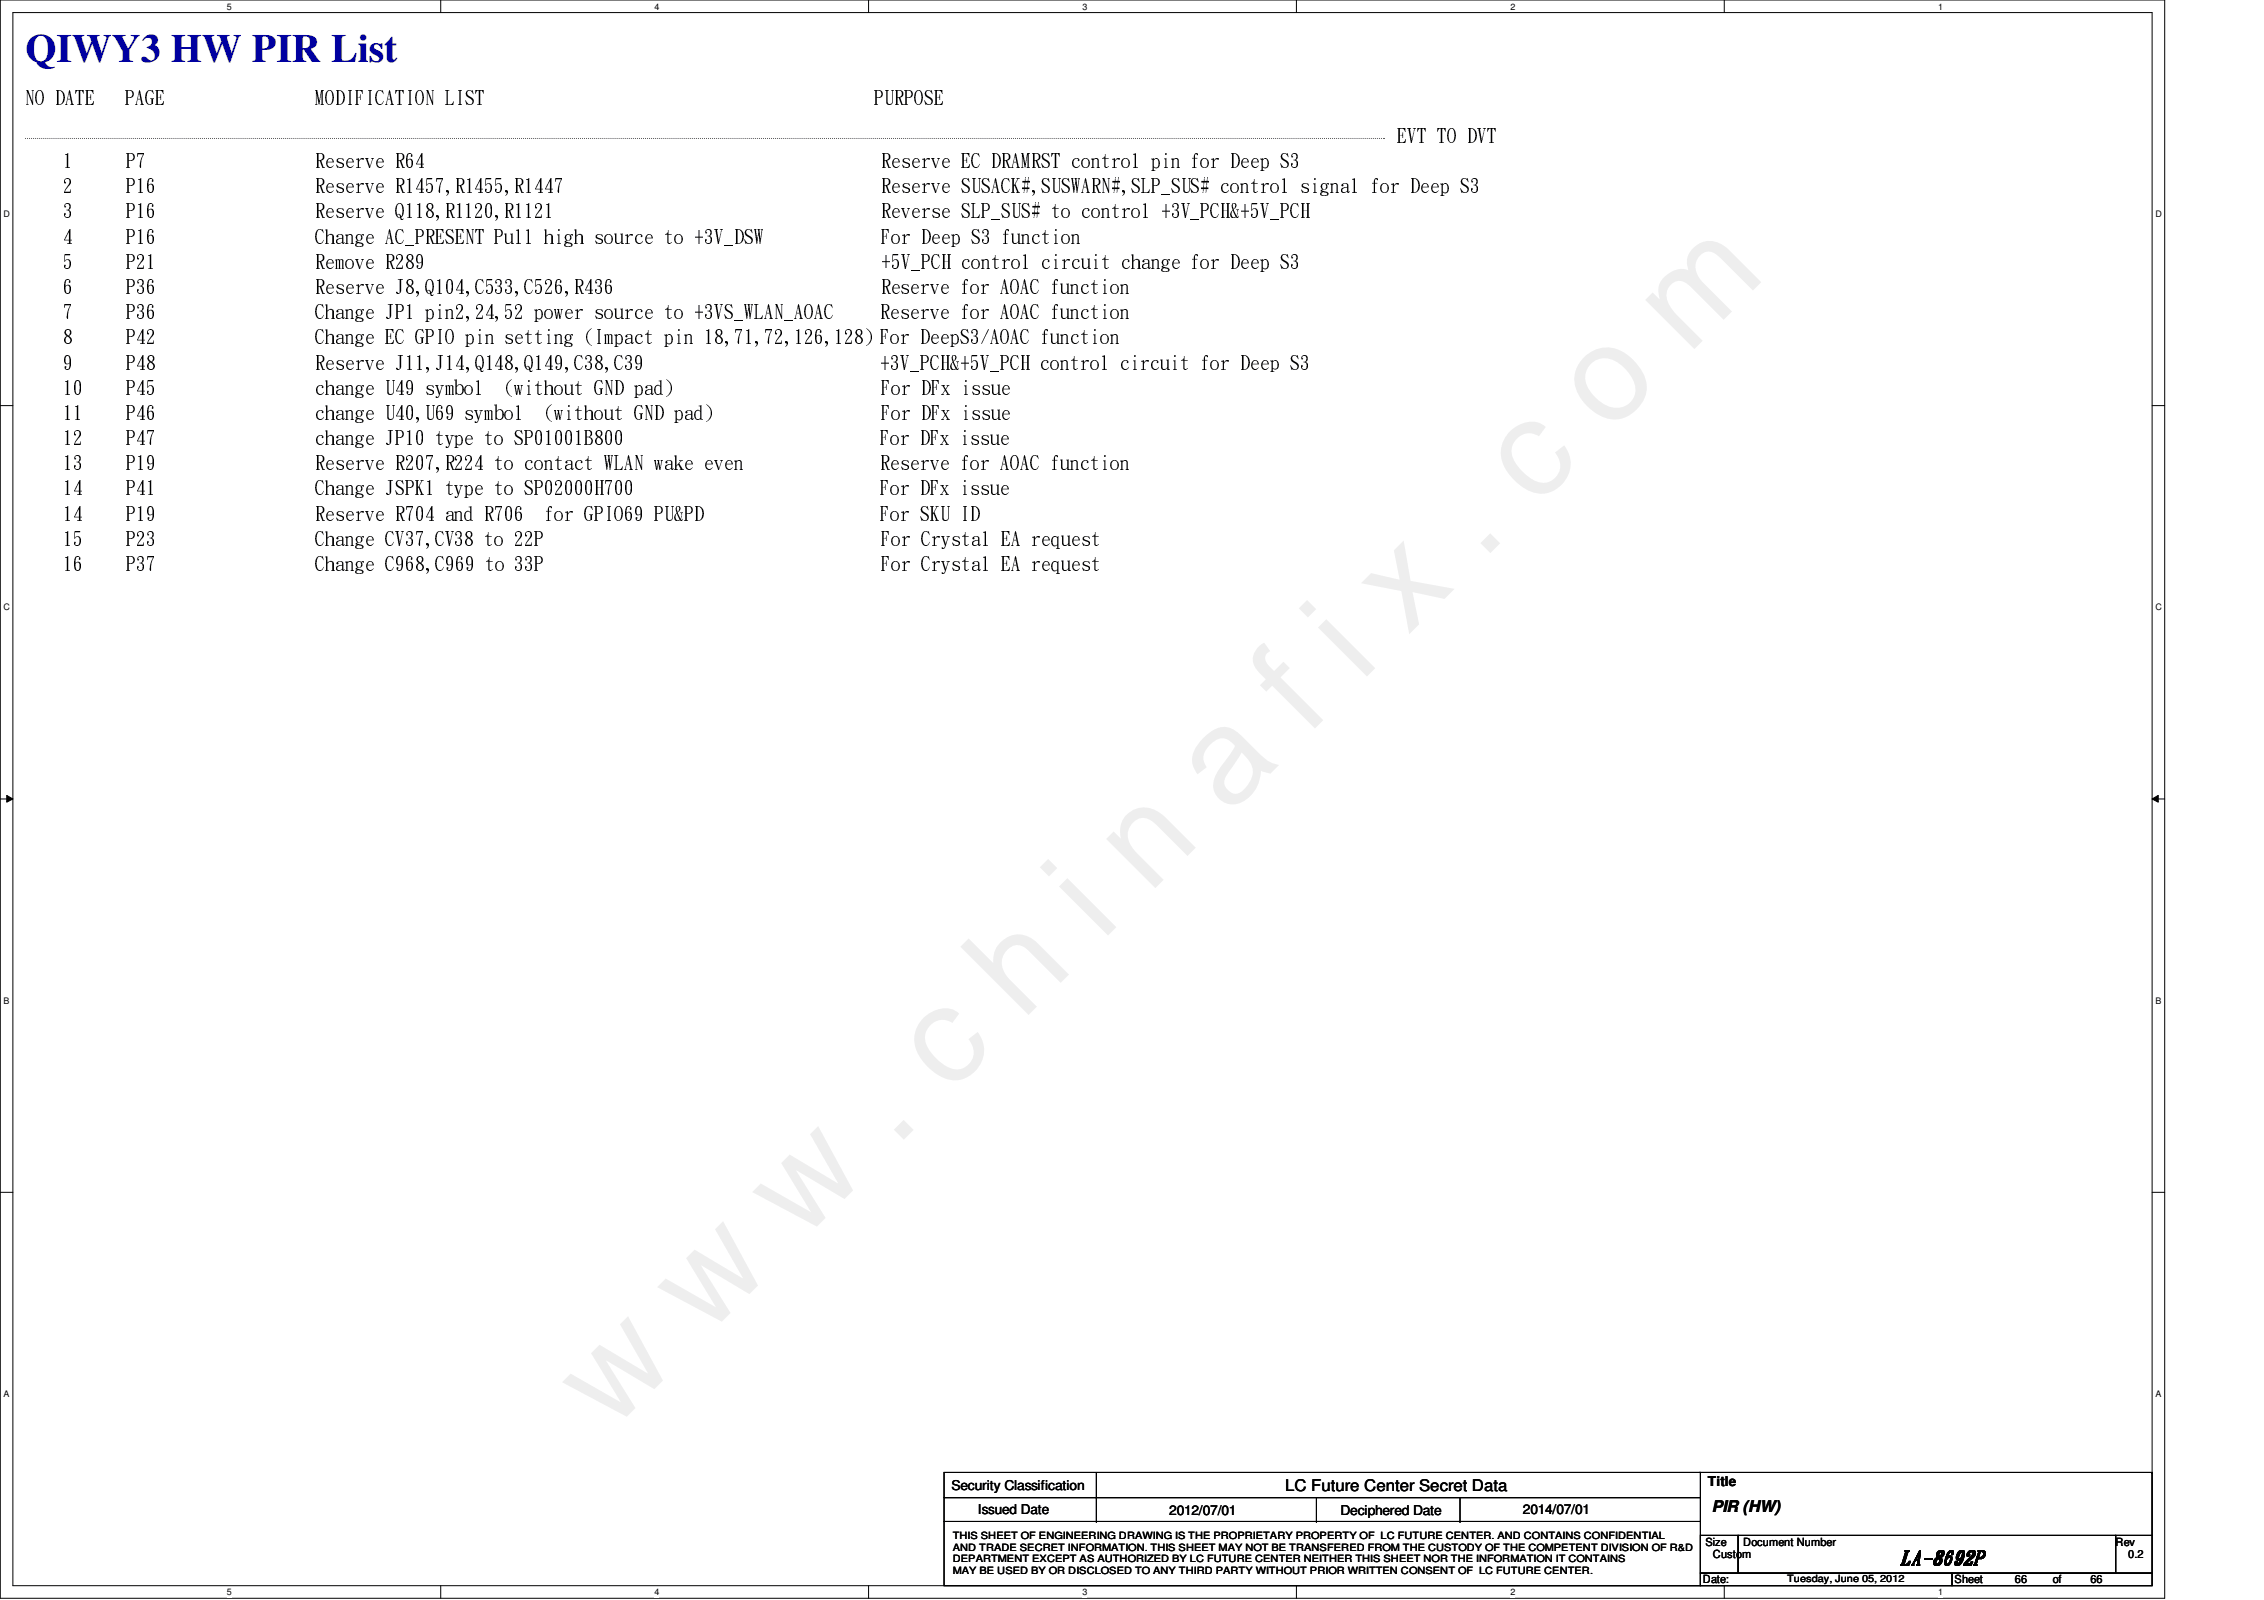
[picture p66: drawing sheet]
<svg xmlns="http://www.w3.org/2000/svg" width="297mm" height="210mm" viewBox="0 0 297 210" stroke-linecap="round" stroke-linejoin="round" font-family="sans-serif">
<defs><g id="words">
<text font-size="5.2" fill="#0000a0" x="3.3" y="8.1">QIWY3 HW PIR List</text>
<g font-size="2.6">
<text x="3.3" y="13.7">NO DATE</text>
<text x="16.4" y="13.7">PAGE</text>
<text x="41.3" y="13.7">MODIFICATION LIST</text>
<text x="114.6" y="13.7">PURPOSE</text>
<text x="8.3" y="21.9">1</text>
<text x="16.5" y="21.9">P7</text>
<text x="41.3" y="21.9">Reserve R64</text>
<text x="115.6" y="21.9">Reserve EC DRAMRST control pin for Deep S3</text>
<text x="183.3" y="18.6">EVT TO DVT</text>
<text x="8.3" y="25.2">2</text>
<text x="8.3" y="28.5">3</text>
<text x="16.5" y="28.5">P16</text>
<text x="16.5" y="25.2">P16</text>
<text x="41.3" y="28.5">Reserve Q118,R1120,R1121</text>
<text x="41.3" y="25.2">Reserve R1457,R1455,R1447</text>
<text x="115.6" y="25.2">Reserve SUSACK#,SUSWARN#,SLP_SUS# control signal for Deep S3</text>
<text x="115.6" y="28.5">Reverse SLP_SUS# to control +3V_PCH&amp;+5V_PCH</text>
<text x="8.3" y="35.1">5</text>
<text x="8.3" y="31.8">4</text>
<text x="16.5" y="35.1">P21</text>
<text x="16.5" y="31.8">P16</text>
<text x="41.3" y="35.1">Remove R289</text>
<text x="41.3" y="31.8">Change AC_PRESENT Pull high source to +3V_DSW</text>
<text x="115.6" y="31.8">For Deep S3 function</text>
<text x="115.6" y="35.1">+5V_PCH control circuit change for Deep S3</text>
<text x="8.3" y="38.4">6</text>
<text x="8.3" y="41.7">7</text>
<text x="16.5" y="38.4">P36</text>
<text x="16.5" y="41.7">P36</text>
<text x="41.3" y="38.4">Reserve J8,Q104,C533,C526,R436</text>
<text x="41.3" y="41.7">Change JP1 pin2,24,52 power source to +3VS_WLAN_AOAC</text>
<text x="115.5" y="41.7">Reserve for AOAC function</text>
<text x="115.5" y="38.4">Reserve for AOAC function</text>
<text x="8.3" y="45">8</text>
<text x="16.5" y="45">P42</text>
<text x="41.3" y="45">Change EC GPIO pin setting (Impact pin 18,71,72,126,128) For DeepS3/AOAC function</text>
<text x="8.3" y="48.3">9</text>
<text x="8.3" y="51.6">10</text>
<text x="16.5" y="51.6">P45</text>
<text x="16.5" y="48.3">P48</text>
<text x="41.3" y="51.6">change U49 symbol</text>
<text x="41.3" y="48.3">Reserve J11,J14,Q148,Q149,C38,C39</text>
<text x="66.2" y="51.6">(without GND pad)</text>
<text x="115.5" y="48.3">+3V_PCH&amp;+5V_PCH control circuit for Deep S3</text>
<text x="115.6" y="51.6">For DFx issue</text>
<text x="8.3" y="54.9">11</text>
<text x="8.3" y="58.3">12</text>
<text x="16.5" y="54.9">P46</text>
<text x="16.5" y="58.3">P47</text>
<text x="41.3" y="54.9">change U40,U69 symbol</text>
<text x="41.3" y="58.3">change JP10 type to SP01001B800</text>
<text x="71.4" y="54.9">(without GND pad)</text>
<text x="115.5" y="58.3">For DFx issue</text>
<text x="115.6" y="54.9">For DFx issue</text>
<text x="8.3" y="61.6">13</text>
<text x="8.3" y="64.9">14</text>
<text x="16.5" y="61.6">P19</text>
<text x="16.5" y="64.9">P41</text>
<text x="41.3" y="61.6">Reserve R207,R224 to contact WLAN wake even</text>
<text x="41.3" y="64.9">Change JSPK1 type to SP02000H700</text>
<text x="115.5" y="61.6">Reserve for AOAC function</text>
<text x="115.5" y="64.9">For DFx issue</text>
<text x="8.3" y="68.2">14</text>
<text x="8.3" y="71.5">15</text>
<text x="16.5" y="68.2">P19</text>
<text x="16.5" y="71.5">P23</text>
<text x="41.3" y="68.2">Reserve R704 and R706</text>
<text x="41.3" y="71.5">Change CV37,CV38 to 22P</text>
<text x="71.4" y="68.2">for GPIO69 PU&amp;PD</text>
<text x="115.5" y="68.2">For SKU ID</text>
<text x="115.6" y="71.5">For Crystal EA request</text>
<text x="8.3" y="74.8">16</text>
<text x="16.5" y="74.8">P37</text>
<text x="41.3" y="74.8">Change C968,C969 to 33P</text>
<text x="115.6" y="74.8">For Crystal EA request</text>
<text x="249.4" y="205.2">LA-8692P</text>
</g>
<g font-size="2.1">
<text x="168.6" y="195.6">LC Future Center Secret Data</text>
<text x="224.6" y="198.4">PIR (HW)</text>
</g>
<g font-size="1.8">
<text x="124.8" y="195.5">Security Classification</text>
<text x="224.1" y="195">Title</text>
<text x="128.3" y="198.6">Issued Date</text>
<text x="153.4" y="198.8">2012/07/01</text>
<text x="175.9" y="198.8">Deciphered Date</text>
<text x="199.8" y="198.6">2014/07/01</text>
</g>
<g font-size="1.5">
<text x="223.8" y="202.8">Size</text>
<text x="228.7" y="202.8">Document Number</text>
<text x="277.6" y="202.8">Rev</text>
<text x="223.4" y="207.7">Date:</text>
<text x="224.7" y="204.4">Custom</text>
<text x="256.5" y="207.7">Sheet</text>
<text x="264.4" y="207.7">66</text>
<text x="269.3" y="207.7">of</text>
<text x="274.3" y="207.7">66</text>
<text x="279.2" y="204.4">0.2</text>
</g>
<g font-size="1.3">
<text x="125" y="201.9">THIS SHEET OF ENGINEERING DRAWING IS THE PROPRIETARY PROPERTY OF LC FUTURE CENTER. AND CONTAINS CONFIDENTIAL</text>
<text x="125" y="203.5">AND TRADE SECRET INFORMATION. THIS SHEET MAY NOT BE TRANSFERED FROM THE CUSTODY OF THE COMPETENT DIVISION OF R&amp;D</text>
<text x="125" y="205">DEPARTMENT EXCEPT AS AUTHORIZED BY LC FUTURE CENTER NEITHER THIS SHEET NOR THE INFORMATION IT CONTAINS</text>
<text x="125" y="206.5">MAY BE USED BY OR DISCLOSED TO ANY THIRD PARTY WITHOUT PRIOR WRITTEN CONSENT OF LC FUTURE CENTER.</text>
<text x="234.5" y="207.6">Tuesday, June 05, 2012</text>
</g>
<g font-size="1.2">
<text x="29.8" y="1.3">5</text>
<text x="85.9" y="1.3">4</text>
<text x="142" y="1.3">3</text>
<text x="198.2" y="1.3">2</text>
<text x="254.3" y="1.3">1</text>
<text x=".5" y="28.5">D</text>
<text x="282.8" y="28.5">D</text>
<text x=".5" y="80.1">C</text>
<text x="282.8" y="80.1">C</text>
<text x=".5" y="131.7">B</text>
<text x="282.8" y="131.7">B</text>
<text x=".5" y="183.3">A</text>
<text x="282.8" y="183.3">A</text>
<text x="29.8" y="209.3">5</text>
<text x="85.9" y="209.3">4</text>
<text x="142" y="209.3">3</text>
<text x="198.2" y="209.3">2</text>
<text x="254.3" y="209.3">1</text>
</g>
</g></defs>
<path d="M0 0h284v209.7h-284zM1.7 1.7h280.7v206.3h-280.7z" fill="none" stroke="#000" stroke-width=".13"/>
<g fill="#fff">
<path d="M29.8 .2h.5v1.3h-.5z"/>
<path d="M29.8 208.2h.5v1.3h-.5z"/>
</g>
<path d="M57.8 0v1.7M57.8 208v1.7" fill="none" stroke="#000" stroke-width=".13"/>
<g fill="#fff">
<path d="M85.9 .2h.6v1.3h-.6z"/>
<path d="M85.9 208.2h.6v1.3h-.6z"/>
</g>
<path d="M114 0v1.7M114 208v1.7" fill="none" stroke="#000" stroke-width=".13"/>
<g fill="#fff">
<path d="M142 .2h.6v1.3h-.6z"/>
<path d="M142 208.2h.6v1.3h-.6z"/>
</g>
<path d="M170.1 0v1.7M170.1 208v1.7" fill="none" stroke="#000" stroke-width=".13"/>
<g fill="#fff">
<path d="M198.2 .2h.6v1.3h-.6z"/>
<path d="M198.2 208.2h.6v1.3h-.6z"/>
</g>
<path d="M226.2 0v1.7M226.2 208v1.7" fill="none" stroke="#000" stroke-width=".13"/>
<g fill="#fff">
<path d="M254.3 .2h.6v1.3h-.6z"/>
<path d="M254.3 208.2h.6v1.3h-.6z"/>
<path d="M.5 27.4h.8v1.3h-.8z"/>
<path d="M282.8 27.4h.8v1.3h-.8z"/>
<path d="M.5 79h.8v1.3h-.8z"/>
<path d="M282.8 79h.8v1.3h-.8z"/>
</g>
<path d="M0 53.2h1.7M282.4 53.2h1.6" fill="none" stroke="#000" stroke-width=".13"/>
<g fill="#fff">
<path d="M.5 130.6h.7v1.3h-.7z"/>
<path d="M282.8 130.6h.7v1.3h-.7z"/>
</g>
<path d="M0 104.8h1.7M.9 104.4l.8 .4-.8 .4zM282.4 104.8l.8-.4v.8zM282.4 104.8h1.6" fill="none" stroke="#000" stroke-width=".13"/>
<path d="M.9 104.4l.8 .4-.8 .4zM282.4 104.8l.8-.4v.8z" fill="#000"/>
<g fill="#fff">
<path d="M.5 182.2h.7v1.3h-.7z"/>
<path d="M282.8 182.2h.7v1.3h-.7z"/>
</g>
<g fill="none" stroke="#000" stroke-width=".13">
<path d="M0 156.4h1.7M282.4 156.4h1.6M123.9 193.2h99.2v3.3h-99.2zM123.9 196.5h99.2v3.1h-99.2zM123.9 199.6h99.2v8.4h-99.2zM143.8 196.5h.1M143.8 199.6h.1M143.8 193.2v6.4M172.7 199.6h.1M172.7 196.5v3.1M191.6 199.6h.1M191.6 196.5v3.1"/>
<path d="M222.9 193.2h59.5M282.4 193.2h.1M282.4 193.2v8.2M223.1 201.4h4.9v5h-4.9zM223.1 206.4h33v1.6h-33zM228 201.4h49.6v5h-49.6zM256.1 206.4h26.3v1.6h-26.3zM277.6 201.4h4.8v5h-4.8z"/>
</g>
<path d="M3.3 18.2h178.3M181.6 18.2h.1" fill="none" stroke="#000" stroke-width=".13" stroke-dasharray="0 .3"/>
<use href="#words"/>
</svg>
